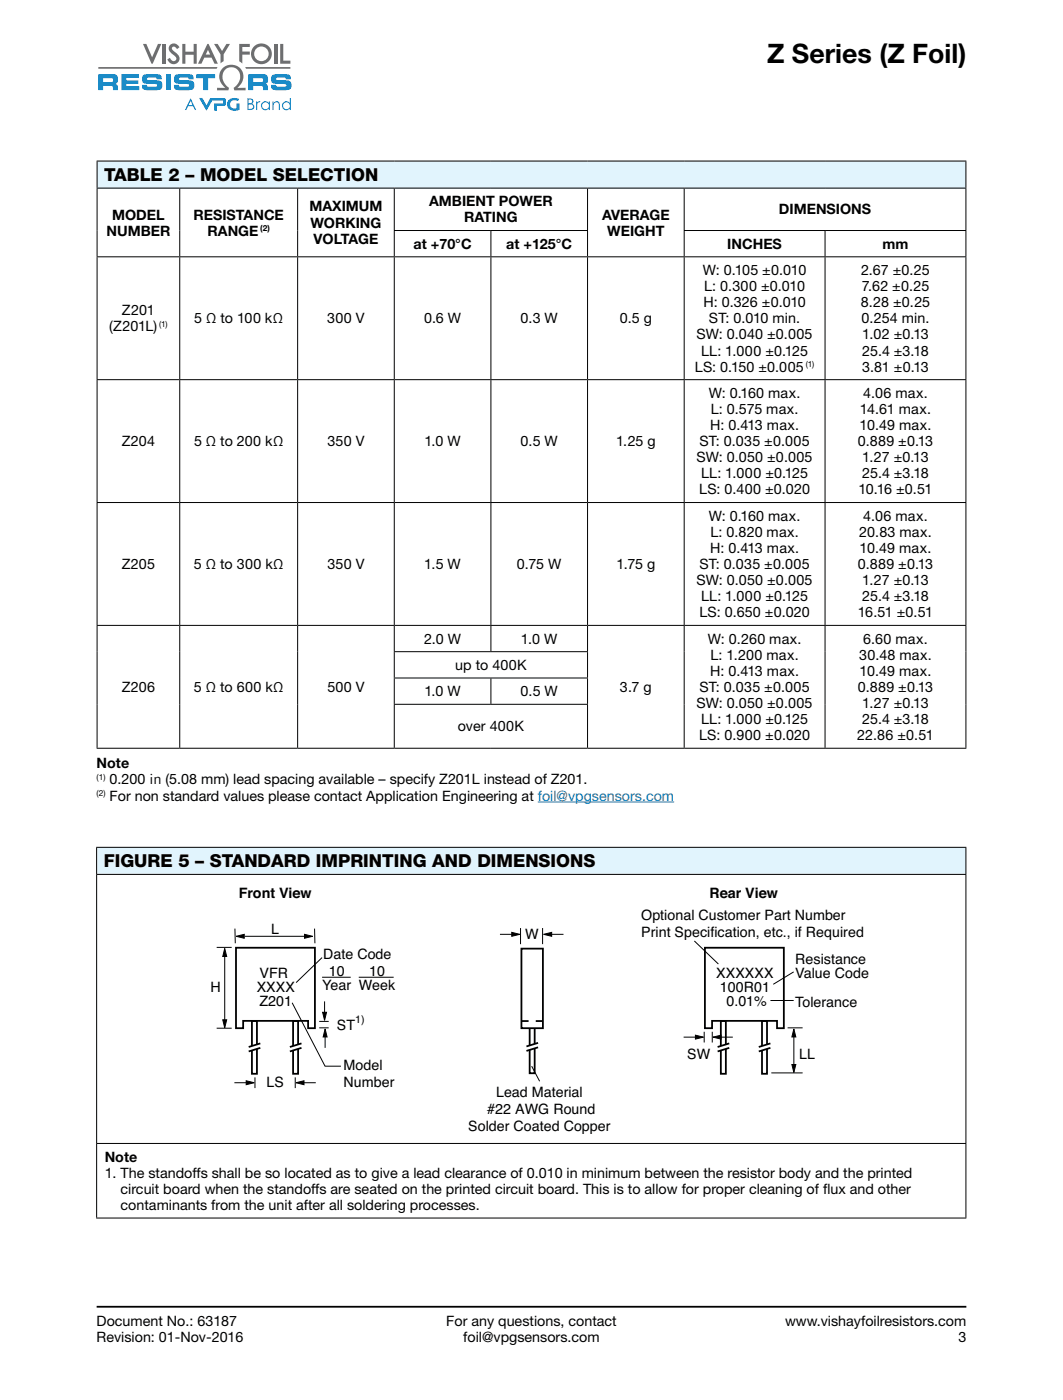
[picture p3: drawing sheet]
<svg xmlns="http://www.w3.org/2000/svg" width="210mm" height="276mm" viewBox="0 0 210 276" stroke-linecap="round" stroke-linejoin="round" font-family="sans-serif">
<defs><g id="words">
<text font-size="5.3" x="151.2" y="12.4">Z Series (Z Foil)</text>
<g font-size="3.5">
<text x="20.5" y="35.7">TABLE 2 – MODEL SELECTION</text>
<text x="20.5" y="171.1">FIGURE 5 – STANDARD IMPRINTING AND DIMENSIONS</text>
</g>
<g font-size="2.8">
<text x="61" y="41.7">MAXIMUM</text>
<text x="84.6" y="40.7">AMBIENT POWER</text>
<text x="21" y="46.5">NUMBER</text>
<text x="22.1" y="43.3">MODEL</text>
<text x="38.1" y="43.3">RESISTANCE</text>
<text x="40.9" y="46.5">RANGE</text>
<text x="61.2" y="44.9">WORKING</text>
<text x="91.5" y="43.9">RATING</text>
<text x="118.7" y="43.3">AVERAGE</text>
<text x="119.7" y="46.5">WEIGHT</text>
<text x="153.5" y="42.3">DIMENSIONS</text>
<text x="61.8" y="48.1">VOLTAGE</text>
<text x="81.5" y="49.1">at +70°C</text>
<text x="99.8" y="49.1">at +125°C</text>
<text x="143.4" y="49.1">INCHES</text>
<text x="174" y="49.1">mm</text>
<text x="138.6" y="54.3">W: 0.105 ±0.010</text>
<text x="138.8" y="57.4">L: 0.300 ±0.010</text>
<text x="169.8" y="54.3">2.67 ±0.25</text>
<text x="169.9" y="57.4">7.62 ±0.25</text>
<text x="21.5" y="65.4">(Z201L)</text>
<text x="24" y="62.2">Z201</text>
<text x="38.3" y="63.8">5 Ω to 100 kΩ</text>
<text x="64.5" y="63.8">300 V</text>
<text x="83.6" y="63.8">0.6 W</text>
<text x="102.6" y="63.8">0.3 W</text>
<text x="122.2" y="63.8">0.5 g</text>
<text x="138.7" y="60.6">H: 0.326 ±0.010</text>
<text x="139.8" y="63.8">ST: 0.010 min.</text>
<text x="169.7" y="60.6">8.28 ±0.25</text>
<text x="169.8" y="63.8">0.254 min.</text>
<text x="137.3" y="67">SW: 0.040 ±0.005</text>
<text x="138.2" y="70.1">LL: 1.000 ±0.125</text>
<text x="170" y="70.1">25.4 ±3.18</text>
<text x="170" y="67">1.02 ±0.13</text>
<text x="137" y="73.3">LS: 0.150 ±0.005</text>
<text x="169.9" y="73.3">3.81 ±0.13</text>
<text x="139.7" y="78.5">W: 0.160 max.</text>
<text x="140.1" y="81.7">L: 0.575 max.</text>
<text x="169.5" y="81.7">14.61 max.</text>
<text x="170.2" y="78.5">4.06 max.</text>
<text x="24" y="88">Z204</text>
<text x="38.3" y="88">5 Ω to 200 kΩ</text>
<text x="64.6" y="88">350 V</text>
<text x="83.7" y="88">1.0 W</text>
<text x="102.6" y="88">0.5 W</text>
<text x="121.4" y="88">1.25 g</text>
<text x="137.9" y="88">ST: 0.035 ±0.005</text>
<text x="140" y="84.9">H: 0.413 max.</text>
<text x="169.1" y="88">0.889 ±0.13</text>
<text x="169.5" y="84.9">10.49 max.</text>
<text x="137.3" y="91.2">SW: 0.050 ±0.005</text>
<text x="138.2" y="94.4">LL: 1.000 ±0.125</text>
<text x="170" y="94.4">25.4 ±3.18</text>
<text x="170" y="91.2">1.27 ±0.13</text>
<text x="137.8" y="97.6">LS: 0.400 ±0.020</text>
<text x="169.2" y="97.6">10.16 ±0.51</text>
<text x="139.7" y="102.8">W: 0.160 max.</text>
<text x="140" y="105.9">L: 0.820 max.</text>
<text x="169.4" y="105.9">20.83 max.</text>
<text x="170.2" y="102.8">4.06 max.</text>
<text x="24" y="112.3">Z205</text>
<text x="38.2" y="112.3">5 Ω to 300 kΩ</text>
<text x="64.6" y="112.3">350 V</text>
<text x="83.6" y="112.3">1.5 W</text>
<text x="101.9" y="112.3">0.75 W</text>
<text x="121.5" y="112.3">1.75 g</text>
<text x="137.9" y="112.3">ST: 0.035 ±0.005</text>
<text x="140" y="109.1">H: 0.413 max.</text>
<text x="169.1" y="112.3">0.889 ±0.13</text>
<text x="169.5" y="109.1">10.49 max.</text>
<text x="137.3" y="115.5">SW: 0.050 ±0.005</text>
<text x="138.2" y="118.6">LL: 1.000 ±0.125</text>
<text x="170" y="118.6">25.4 ±3.18</text>
<text x="170" y="115.5">1.27 ±0.13</text>
<text x="137.9" y="121.8">LS: 0.650 ±0.020</text>
<text x="169.1" y="121.8">16.51 ±0.51</text>
<text x="83.6" y="127">2.0 W</text>
<text x="102.7" y="127">1.0 W</text>
<text x="139.5" y="127">W: 0.260 max.</text>
<text x="140.1" y="130.2">L: 1.200 max.</text>
<text x="169.4" y="130.2">30.48 max.</text>
<text x="170.2" y="127">6.60 max.</text>
<text x="24" y="136.5">Z206</text>
<text x="38.2" y="136.5">5 Ω to 600 kΩ</text>
<text x="64.5" y="136.5">500 V</text>
<text x="83.7" y="137.4">1.0 W</text>
<text x="89.7" y="132.2">up to 400K</text>
<text x="102.6" y="137.4">0.5 W</text>
<text x="122.2" y="136.5">3.7 g</text>
<text x="137.9" y="136.5">ST: 0.035 ±0.005</text>
<text x="140" y="133.3">H: 0.413 max.</text>
<text x="169.1" y="136.5">0.889 ±0.13</text>
<text x="169.5" y="133.3">10.49 max.</text>
<text x="137.3" y="139.7">SW: 0.050 ±0.005</text>
<text x="138.2" y="142.9">LL: 1.000 ±0.125</text>
<text x="170" y="142.9">25.4 ±3.18</text>
<text x="170" y="139.7">1.27 ±0.13</text>
<text x="90.2" y="144.3">over 400K</text>
<text x="137.8" y="146">LS: 0.900 ±0.020</text>
<text x="169" y="146">22.86 ±0.51</text>
<text x="19" y="151.6">Note</text>
<text x="21.6" y="154.8">0.200 in (5.08 mm) lead spacing available – specify Z201L instead of Z201.</text>
<text x="21.6" y="157.9">For non standard values please contact Application Engineering at foil@vpgsensors.com</text>
<text x="47.1" y="177.2">Front View</text>
<text x="139.9" y="177.2">Rear View</text>
<text x="53.5" y="184.2">L</text>
<text x="103.5" y="185.3">W</text>
<text x="126.4" y="181.5">Optional Customer Part Number</text>
<text x="126.4" y="184.9">Print Specification, etc., if Required</text>
<text x="63.7" y="189.2">Date Code</text>
<text x="156.8" y="190.2">Resistance</text>
<text x="41.5" y="195.7">H</text>
<text x="50.6" y="195.7">XXXX</text>
<text x="51.2" y="192.9">VFR</text>
<text x="63.5" y="195.3">Year Week</text>
<text x="64.8" y="192.5">10</text>
<text x="72.8" y="192.5">10</text>
<text x="141.2" y="192.9">XXXXXX</text>
<text x="141.9" y="195.7">100R01</text>
<text x="156.8" y="193">Value Code</text>
<text x="51.2" y="198.5">Z201</text>
<text x="66.4" y="203.3">ST</text>
<text x="143.2" y="198.5">0.01%</text>
<text x="156.8" y="198.7">Tolerance</text>
<text x="135.5" y="208.8">SW</text>
<text x="157.6" y="208.9">LL</text>
<text x="52.6" y="214.5">LS</text>
<text x="67.7" y="211.1">Model</text>
<text x="67.7" y="214.5">Number</text>
<text x="96.1" y="219.8">#22 AWG Round</text>
<text x="97.8" y="216.4">Lead Material</text>
<text x="92.3" y="223.1">Solder Coated Copper</text>
<text x="20.6" y="229.2">Note</text>
<text x="20.6" y="232.4">1. The standoffs shall be so located as to give a lead clearance of 0.010 in minimum between the resistor body and the printed</text>
<text x="23.8" y="235.6">circuit board when the standoffs are seated on the printed circuit board. This is to allow for proper cleaning of f</text>
<text x="23.8" y="238.7">contaminants from the unit after all soldering processes.</text>
<text x="162.2" y="235.6">lux and other</text>
<text x="19" y="261.6">Document No.: 63187</text>
<text x="88" y="261.6">For any questions, contact</text>
<text x="154.8" y="261.6">www.vishayfoilresistors.com</text>
<text x="19" y="264.8">Revision: 01-Nov-2016</text>
<text x="91.3" y="264.8">foil@vpgsensors.com</text>
<text x="188.9" y="264.8">3</text>
</g>
<text font-size="2.1" x="70" y="201.9">1)</text>
<g font-size="1.6">
<text x="51.3" y="45.5">(2)</text>
<text x="31.4" y="64.4">(1)</text>
<text x="158.8" y="72.4">(1)</text>
<text x="19" y="153.8">(1)</text>
<text x="19" y="157">(2)</text>
</g>
</g></defs>
<path d="M19 257.8h171.5" fill="none" stroke="#000" stroke-width=".35"/>
<g fill="#0088ce">
<path d="M45 19.8a2 2 0 0 1 2.1-.3l-.2 .4a.89 .89 0 0 0-1.3 .2 .89 .89 0 0 0 .3 1.2l.7 .1v-1h.6v1.3a1.84 1.84 0 0 1-2.4-.7v-.8z"/>
<path d="M39.2 19.3h.7l.8 1.5 .8-1.5 2.8 .1a1.18 1.18 0 0 1 0 1.4l-1.5 .1v.9h-.6v-1.4h1.8v-.4l-.2-.2h-2l-1.1 2z"/>
<path d="M50.5 20h.2v.3l.3-.3h.3l-.1 .2a.57 .57 0 0 0-.5 .9v.6h-.2z"/>
<path d="M53.7 20h.2v.3a.68 .68 0 0 1 .8-.3 .68 .68 0 0 1 .5 .8v.9h-.2l-.1-1.3a.58 .58 0 0 0-.7-.1 .58 .58 0 0 0-.3 .7v.7h-.2z"/>
<path d="M23.9 14.6h3.5v.8h-2.5v.5h2.4v.6h-2.4v.5h2.6v.8h-3.6z"/>
<path d="M28.3 14.8a4.5 4.5 0 0 1 3.5 .2l.1 .6h-1l-.2-.3h-.3h-1.3l-.1 .3 .2 .2h.9a1.62 1.62 0 0 1 1.9 .6 .95 .95 0 0 1-.9 1.4h-.7a3.2 3.2 0 0 1-2.2-.2l-.2-.9h1l.2 .4 1.7-.1 .1-.3-.6-.1a3.7 3.7 0 0 1-2.3-.3l-.1-.3a1.19 1.19 0 0 1 .3-1.2z"/>
<path d="M32.7 14.6h.9v3.2h-.9z"/>
<path d="M34.6 14.8a4.5 4.5 0 0 1 3.5 .2l.1 .6h-1l-.2-.3h-.3h-1.2l-.2 .3 .2 .2h.9a1.62 1.62 0 0 1 1.9 .6 .95 .95 0 0 1-.9 1.4h-.7a3.2 3.2 0 0 1-2.2-.2l-.2-.9h1l.2 .4 1.7-.1 .1-.3-.6-.1a3.7 3.7 0 0 1-2.2-.3l-.2-.3a1.19 1.19 0 0 1 .3-1.2z"/>
<path d="M38.7 14.6h3.7v.8h-1.4v2.4h-.9v-2.4h-1.4z"/>
<path d="M53.7 14.8a4.5 4.5 0 0 1 3.5 .2l.1 .6h-1l-.1-.3h-.3h-1.3l-.2 .3 .2 .2h1a1.62 1.62 0 0 1 1.8 .6 .95 .95 0 0 1-.9 1.4h-.6a3.2 3.2 0 0 1-2.3-.2l-.2-.9h1l.2 .4 1.8-.1v-.3l-.6-.1a3.7 3.7 0 0 1-2.2-.3l-.1-.3a1.19 1.19 0 0 1 .2-1.2z"/>
<path d="M37.6 19.9l-.4 .8h.8zM37.5 19.4l1.2 2.3h-.3l-.3-.7h-1l-.4 .7h-.2z"/>
<path d="M49 20.6v.9a.55 .55 0 0 0 .7-.1 .55 .55 0 0 0 .1-.6zM49 19.6v.8h.1a.43 .43 0 0 0 .5-.1 .43 .43 0 0 0 .1-.5zM48.8 19.4a.86 .86 0 0 1 1.2 .6l-.3 .5a.64 .64 0 0 1 .4 .7 .64 .64 0 0 1-.7 .5h-.6z"/>
<path d="M51.7 20.9a.68 .68 0 0 0 1.3 0 .68 .68 0 0 0-1.3 0zM51.7 20.2a.84 .84 0 0 1 1.3 .1v-.3h.2v1.7h-.2v-.3a.88 .88 0 0 1-1.3 .1 .88 .88 0 0 1 0-1.3z"/>
<path d="M55.8 20.9a.7 .7 0 0 0 1.4 0 .7 .7 0 0 0-1.4 0zM55.8 20.2a.84 .84 0 0 1 1.3 .1v-.9h.2v2.3h-.2v-.3a.88 .88 0 0 1-1.3 .1 .88 .88 0 0 1 0-1.3z"/>
<path d="M20.3 15.4h1.8l.2 .1v.5l-.4 .2h-1.6zM19.4 14.6v3.2h.9v-.8h1.8l.2 .8h.9a.96 .96 0 0 0-.3-1.2h-.2a1.01 1.01 0 0 0 .5-1.2 1.01 1.01 0 0 0-.9-.8z"/>
<path d="M49.9 15.4h1.8l.1 .1 .1 .5-.4 .2h-1.6zM48.9 14.6v3.2h1v-.8h1.8l.1 .8h1a.96 .96 0 0 0-.3-1.2h-.2a1.01 1.01 0 0 0 .5-1.2 1.01 1.01 0 0 0-.9-.8z"/>
</g>
<g fill="#6d6e71">
<path d="M19.4 13.2h23.5l-.2 .4h-23.3z"/>
<path d="M48.3 13.2h8.9v.4h-8.7z"/>
<path d="M28.2 8.7h.6l1.2 2.6 1.1-2.6h.7l-1.7 3.9h-.2z"/>
<path d="M32.1 8.7h.6v3.9h-.6z"/>
<path d="M33.5 8.9a1.19 1.19 0 0 1 1.9 .4l-.5 .4-.1-.1a.55 .55 0 0 0-.9-.2 1.26 1.26 0 0 0 .9 1.1 1.2 1.2 0 0 1 0 2 1.2 1.2 0 0 1-1.8-.8l.5-.3 .1 .1a.59 .59 0 0 0 .6 .6 .59 .59 0 0 0 .5-.7l-.6-.6a1.25 1.25 0 0 1-.6-1.9z"/>
<path d="M35.9 8.7h.6v1.5h1.7v-1.5h.6v3.9h-.6v-1.8h-1.7v1.8h-.6z"/>
<path d="M54 8.7h.6v3.9h-.6z"/>
<path d="M55.2 8.7h.6v3.3h1.5v.6h-2.1z"/>
<path d="M47.2 8.7h2v.6h-1.4v.9h1.4v.6h-1.4v1.7l-.6-.4z"/>
<path d="M42.2 8.7h.7l.9 1.4 .8-1.4h.7l-1.2 2v1.4l-.6 .4v-1.8z"/>
<path d="M43.9 13.5a2.42 2.42 0 0 1 3.5 0 2.42 2.42 0 0 1-.3 3.6l-.3 .2h1.6v.5h-2.2l-.1-.5a2.31 2.31 0 0 0 .3-3.8 1.89 1.89 0 0 0-2.3 .6 1.89 1.89 0 0 0 .2 2.4l.8 .8-.1 .5h-2.2v-.5h1.6a2.62 2.62 0 0 1-.5-3.8z"/>
<path d="M41 9.8l.4 1h-.8zM40.9 8.7l-1.9 3.9h.7l.6-1.2h1.4l.6 1.2h.6l-1.8-3.9z"/>
<path d="M50.1 10.6a1.45 1.45 0 0 1 2.9 0 1.45 1.45 0 0 1-2.9 0zM49.5 10.6a2.06 2.06 0 0 0 4.1 0 2.06 2.06 0 0 0-4.1 0z"/>
</g>
<path d="M64.5 8.5h126v12.2h-126z" fill="#fff"/>
<path d="M19 167.2h171.4v5.3h-171.4z" fill="#e1f4fd"/>
<path d="M19 167.2h171.5M19 172.5h171.5M19 167.3v5.1M19 172.6v52.9M190.4 167.3v5.1M190.4 172.6v52.9M107.2 184.3l1.6-.3v.7zM108.5 184.3h2.6M19 225.6h171.5M19 225.7v14.5M190.4 225.7v14.5M19 240.3h171.5" fill="none" stroke="#000" stroke-width=".2"/>
<path d="M107.2 184.3l1.6-.3v.7z" fill="#000"/>
<path d="M104.4 201.4h1v10.4h-1z" fill="none" stroke="#000" stroke-width=".35"/>
<path d="M103.8 206.5l2.3-.7v.8l-2.3 .7z" fill="#fff"/>
<path d="M106.1 206.6l-2.3 .7M106.1 205.8l-2.3 .7" fill="none" stroke="#000" stroke-width=".35"/>
<path d="M102.8 187.2h4.2v15.7h-4.2z" fill="#fff"/>
<path d="M102.8 187.2h4.2v15.7h-4.2zM139 187h15.5v15.9h-1.3v-1.5h-12.8v1.5h-1.4zM142.1 201.5h1v10.4h-1z" fill="none" stroke="#000" stroke-width=".35"/>
<path d="M98.6 184.3h2.6M100.9 184l1.6 .3-1.6 .4zM102.6 183.1v3.2M107 183.1v3.2M136.9 185.7l4.7 4.5M104.8 210.4l1.6 2.9" fill="none" stroke="#000" stroke-width=".2"/>
<path d="M100.9 184l1.6 .3-1.6 .4z" fill="#000"/>
<path d="M102.8 201.5h4" fill="none" stroke="#000" stroke-width=".35" stroke-dasharray="1.4 1.4" stroke-linecap="butt"/>
<path d="M141.5 206.6l2.3-.7v.8l-2.3 .8z" fill="#fff"/>
<path d="M143.8 206.7l-2.3 .8M143.8 205.9l-2.3 .7M150.2 201.5h1v10.4h-1z" fill="none" stroke="#000" stroke-width=".35"/>
<path d="M149.6 206.6l2.3-.7v.8l-2.3 .8z" fill="#fff"/>
<path d="M46.5 187h15.6v15.9h-1.4v-1.5h-12.8v1.5h-1.4zM49.7 201.5h.9v10.4h-.9zM151.9 206.7l-2.3 .8M151.9 205.9l-2.3 .7" fill="none" stroke="#000" stroke-width=".35"/>
<g fill="none" stroke="#000" stroke-width=".2">
<path d="M42.7 186.9h3M44.3 188.3v13.5M44.3 187.1l.4 1.6h-.8zM46.6 184.7l1.5-.4v.8zM48.3 184.7h12.2M57.6 197.8l6.5 12.6h3.1M60 184.3l1.6 .4-1.6 .4zM156.5 197.4h-4.6M156.5 191.8l-4.1 2.4M42.7 202.9h3M43.9 201.2h.8l-.4 1.6zM46.2 213.6h2.6"/>
<path d="M48.5 213.2l1.6 .4-1.6 .4zM50.3 212.6v2.1M58.2 212.6v2.1M58.3 213.6l1.6-.4v.8zM59.6 213.6h2.7M134.8 204.6h2.6M137.1 204.2l1.6 .4-1.6 .4zM138.8 203.6v2.1M140.4 203.6v2.1M140.5 204.6l1.6-.4v.8zM141.9 204.6h2.6M152 211.7h6.2"/>
<path d="M155.3 202.8h2.9M156.1 210h.8l-.4 1.6zM156.5 203l.4 1.6h-.8zM156.5 204.2v6.4"/>
</g>
<path d="M44.3 187.1l.4 1.6h-.8zM46.6 184.7l1.5-.4v.8zM60 184.3l1.6 .4-1.6 .4zM43.9 201.2h.8l-.4 1.6zM48.5 213.2l1.6 .4-1.6 .4zM58.3 213.6l1.6-.4v.8zM137.1 204.2l1.6 .4-1.6 .4zM140.5 204.6l1.6-.4v.8zM156.1 210h.8l-.4 1.6zM156.5 203l.4 1.6h-.8z" fill="#000"/>
<path d="M49 206.6l2.3-.7v.8l-2.3 .8z" fill="#fff"/>
<path d="M51.3 206.7l-2.3 .8M51.3 205.9l-2.3 .7M57.8 201.5h1v10.4h-1z" fill="none" stroke="#000" stroke-width=".35"/>
<path d="M57.1 206.6l2.3-.7v.8l-2.3 .8z" fill="#fff"/>
<path d="M59.4 206.7l-2.3 .8M59.4 205.9l-2.3 .7" fill="none" stroke="#000" stroke-width=".35"/>
<path d="M46.3 183.2l.1 2.9M62 183.2l.1 2.9M63.5 192.8h5.6M63.5 188.9l-5.1 5M63.6 199.7h.8l-.4 1.6zM64 197.6v2.8M70.7 192.8h6.9M62.9 202.8h1.9M62.9 201.5h1.9M64.1 203l.4 1.6h-.8zM64.1 204v2.7" fill="none" stroke="#000" stroke-width=".2"/>
<path d="M63.6 199.7h.8l-.4 1.6zM64.1 203l.4 1.6h-.8z" fill="#000"/>
<path d="M106 158.2h26.9" fill="none" stroke="#215e9e" stroke-width=".2"/>
<path d="M19.1 31.8h171.3v5.3h-171.3z" fill="#e1f4fd"/>
<g fill="none" stroke="#000" stroke-width=".2">
<path d="M19 31.8h171.5M19 37.1h171.5M19.1 31.9v5.1M19.1 37.2v13.4M35.4 37.2v13.4M58.7 37.2v13.4M77.7 37.2v8.2M115.8 37.2v8.2M134.9 37.2v8.2M190.4 31.9v5.1M190.4 37.2v8.2M19 50.7h171.5"/>
<path d="M19.1 50.8v24M35.4 50.8v24M58.7 50.8v24M77.6 45.5h38.3M77.7 45.6v5M77.7 50.8v24M96.8 45.6v5M96.8 50.8v24M115.8 45.6v5M115.8 50.8v24M134.8 45.5h55.7M134.9 45.6v5"/>
<path d="M134.9 50.8v24M162.6 45.6v5M162.6 50.8v24M190.4 45.6v5M190.4 50.8v24M19 74.9h171.5M19.1 75v24.1M35.4 75v24.1M58.7 75v24.1M77.7 75v24.1M96.8 75v24.1M115.8 75v24.1"/>
<path d="M134.9 75v24.1M162.6 75v24.1M190.4 75v24.1M19 99.2h171.5M19.1 99.2v24.1M35.4 99.2v24.1M58.7 99.2v24.1M77.7 99.2v24.1M96.8 99.2v24.1M115.8 99.2v24.1M134.9 99.2v24.1M162.6 99.2v24.1"/>
<path d="M190.4 99.2v24.1M19 123.4h171.5M19.1 123.5v24M35.4 123.5v24M58.7 123.5v24M77.6 128.6h38.3M77.6 133.8h38.3M77.6 139h38.3M77.7 123.5v5M77.7 128.7v5M77.7 133.9v5M77.7 139v8.5"/>
<path d="M96.8 123.5v5M96.8 133.9v5M115.8 123.5v5M115.8 128.7v5M115.8 133.9v5M115.8 139v8.5M134.9 123.5v24M162.6 123.5v24M190.4 123.5v24M19 147.6h171.5"/>
</g>
<use href="#words"/>
</svg>
